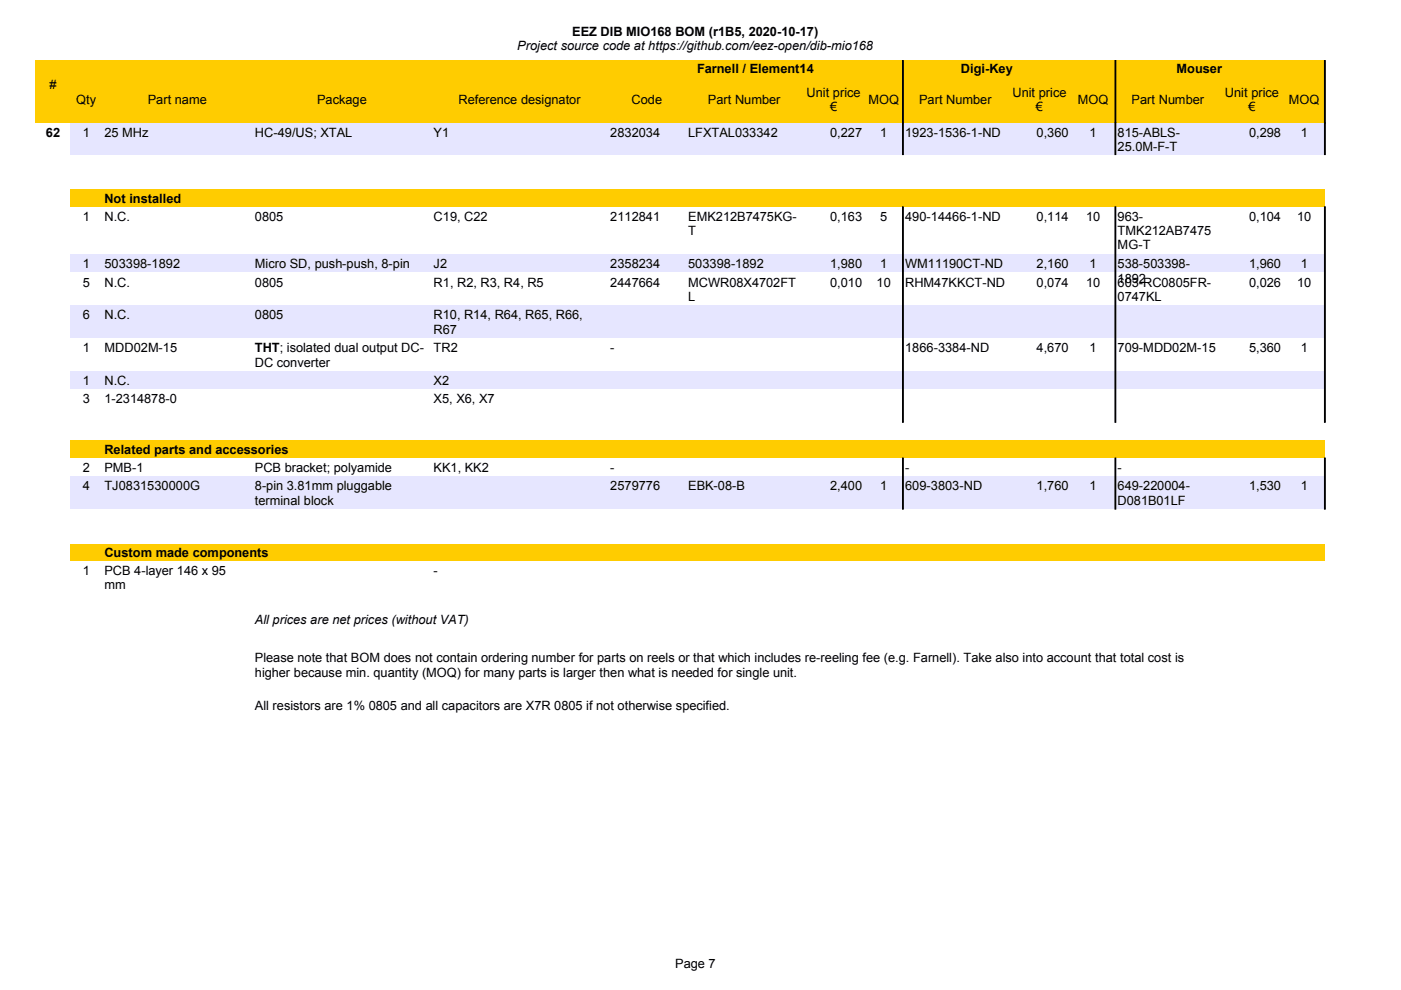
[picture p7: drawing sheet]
<svg xmlns="http://www.w3.org/2000/svg" width="297mm" height="210mm" viewBox="0 0 297 210" stroke-linecap="round" stroke-linejoin="round" font-family="sans-serif">
<defs><g id="words">
<g font-size="2.7">
<text x="109.7" y="10.6">Project source code at https://github.com/eez-open/dib-mio168</text>
<text x="121.3" y="7.5">EEZ DIB MIO168 BOM (r1B5, 2020-10-17)</text>
<text x="147.8" y="15.4">Farnell / Element14</text>
<text x="203.7" y="15.4">Digi-Key</text>
<text x="249.4" y="15.4">Mouser</text>
<text x="10.5" y="18.9">#</text>
<text x="16.2" y="22">Qty</text>
<text x="31.3" y="22">Part name</text>
<text x="67.2" y="22">Package</text>
<text x="97.2" y="22">Reference designator</text>
<text x="133.9" y="22">Code</text>
<text x="150.1" y="22">Part Number</text>
<text x="171" y="20.5">Unit price</text>
<text x="176" y="23.5">€</text>
<text x="184.1" y="22">MOQ</text>
<text x="194.9" y="22">Part Number</text>
<text x="214.7" y="20.5">Unit price</text>
<text x="219.6" y="23.5">€</text>
<text x="228.5" y="22">MOQ</text>
<text x="239.9" y="22">Part Number</text>
<text x="259.7" y="20.5">Unit price</text>
<text x="264.7" y="23.5">€</text>
<text x="273.3" y="22">MOQ</text>
<text x="9.7" y="29">62</text>
<text x="17.5" y="29">1</text>
<text x="22.2" y="29">25 MHz</text>
<text x="54" y="29">HC-49/US; XTAL</text>
<text x="91.9" y="29">Y1</text>
<text x="129.4" y="29">2832034</text>
<text x="145.9" y="29">LFXTAL033342</text>
<text x="176" y="29">0,227</text>
<text x="186.6" y="29">1</text>
<text x="191.9" y="29">1923-1536-1-ND</text>
<text x="219.8" y="29">0,360</text>
<text x="231" y="29">1</text>
<text x="237" y="29">815-ABLS-</text>
<text x="264.8" y="29">0,298</text>
<text x="275.8" y="29">1</text>
<text x="237" y="32.1">25.0M-F-T</text>
<text x="17.5" y="46.8">1</text>
<text x="22.2" y="46.8">N.C.</text>
<text x="22.2" y="43">Not installed</text>
<text x="54" y="46.8">0805</text>
<text x="91.9" y="46.8">C19, C22</text>
<text x="129.4" y="46.8">2112841</text>
<text x="145.9" y="46.8">EMK212B7475KG-</text>
<text x="176" y="46.8">0,163</text>
<text x="186.6" y="46.8">5</text>
<text x="191.9" y="46.8">490-14466-1-ND</text>
<text x="219.8" y="46.8">0,114</text>
<text x="230.3" y="46.8">10</text>
<text x="237" y="46.8">963-</text>
<text x="264.8" y="46.8">0,104</text>
<text x="275" y="46.8">10</text>
<text x="145.9" y="49.8">T</text>
<text x="237" y="49.8">TMK212AB7475</text>
<text x="237" y="52.9">MG-T</text>
<text x="17.5" y="56.9">1</text>
<text x="22.2" y="56.9">503398-1892</text>
<text x="54" y="56.9">Micro SD, push-push, 8-pin</text>
<text x="91.9" y="56.9">J2</text>
<text x="129.4" y="56.9">2358234</text>
<text x="145.9" y="56.9">503398-1892</text>
<text x="176" y="56.9">1,980</text>
<text x="186.6" y="56.9">1</text>
<text x="191.9" y="56.9">WM11190CT-ND</text>
<text x="219.8" y="56.9">2,160</text>
<text x="231" y="56.9">1</text>
<text x="237" y="56.9">538-503398-</text>
<text x="237" y="59.9">1892</text>
<text x="264.8" y="56.9">1,960</text>
<text x="275.8" y="56.9">1</text>
<text x="17.5" y="60.7">5</text>
<text x="22.2" y="60.7">N.C.</text>
<text x="54" y="60.7">0805</text>
<text x="91.9" y="60.7">R1, R2, R3, R4, R5</text>
<text x="129.4" y="60.7">2447664</text>
<text x="145.9" y="60.7">MCWR08X4702FT</text>
<text x="145.9" y="63.8">L</text>
<text x="176" y="60.7">0,010</text>
<text x="185.8" y="60.7">10</text>
<text x="191.9" y="60.7">RHM47KKCT-ND</text>
<text x="219.8" y="60.7">0,074</text>
<text x="230.3" y="60.7">10</text>
<text x="237" y="60.7">603-RC0805FR-</text>
<text x="237" y="63.8">0747KL</text>
<text x="264.8" y="60.7">0,026</text>
<text x="275" y="60.7">10</text>
<text x="17.5" y="67.7">6</text>
<text x="22.2" y="67.7">N.C.</text>
<text x="54" y="67.7">0805</text>
<text x="91.9" y="67.7">R10, R14, R64, R65, R66,</text>
<text x="91.9" y="70.8">R67</text>
<text x="17.5" y="74.7">1</text>
<text x="22.2" y="74.7">MDD02M-15</text>
<text x="54" y="74.7">THT; isolated dual output DC-</text>
<text x="54" y="77.7">DC converter</text>
<text x="91.9" y="74.7">TR2</text>
<text x="129.4" y="74.7">-</text>
<text x="191.9" y="74.7">1866-3384-ND</text>
<text x="219.8" y="74.7">4,670</text>
<text x="231" y="74.7">1</text>
<text x="237" y="74.7">709-MDD02M-15</text>
<text x="264.8" y="74.7">5,360</text>
<text x="275.8" y="74.7">1</text>
<text x="17.5" y="81.7">1</text>
<text x="22.2" y="81.7">N.C.</text>
<text x="91.9" y="81.7">X2</text>
<text x="17.5" y="85.5">3</text>
<text x="22.2" y="85.5">1-2314878-0</text>
<text x="91.9" y="85.5">X5, X6, X7</text>
<text x="17.5" y="100.1">2</text>
<text x="22.2" y="100.1">PMB-1</text>
<text x="22.2" y="96.2">Related parts and accessories</text>
<text x="54" y="100.1">PCB bracket; polyamide</text>
<text x="91.9" y="100.1">KK1, KK2</text>
<text x="129.4" y="100.1">-</text>
<text x="191.9" y="100.1">-</text>
<text x="237" y="100.1">-</text>
<text x="17.5" y="104">4</text>
<text x="22.2" y="104">TJ0831530000G</text>
<text x="54" y="104">8-pin 3.81mm pluggable</text>
<text x="54" y="107">terminal block</text>
<text x="129.4" y="104">2579776</text>
<text x="145.9" y="104">EBK-08-B</text>
<text x="176" y="104">2,400</text>
<text x="186.6" y="104">1</text>
<text x="191.9" y="104">609-3803-ND</text>
<text x="219.8" y="104">1,760</text>
<text x="231" y="104">1</text>
<text x="237" y="104">649-220004-</text>
<text x="237" y="107">D081B01LF</text>
<text x="264.8" y="104">1,530</text>
<text x="275.8" y="104">1</text>
<text x="22.2" y="118.1">Custom made components</text>
<text x="17.5" y="121.9">1</text>
<text x="22.2" y="121.9">PCB 4-layer 146 x 95</text>
<text x="22.2" y="124.9">mm</text>
<text x="91.9" y="121.9">-</text>
<text x="54" y="132.3">All prices are net prices (without VAT)</text>
<text x="54" y="140.4">Please note that BOM does not contain ordering number for parts on reels or that which includes re-reeling fee (e.g. Farnell). Take also into account that total cost is</text>
<text x="54" y="143.5">higher because min. quantity (MOQ) for many parts is larger then what is needed for single unit.</text>
<text x="54" y="150.6">All resistors are 1% 0805 and all capacitors are X7R 0805 if not otherwise specified.</text>
<text x="143.2" y="205.3">Page 7</text>
</g>
</g></defs>
<path d="M7.6 12.8h273.3v13.2h-273.3z" fill-rule="evenodd" fill="#fc0"/>
<g fill="#000" stroke="#000" stroke-width=".21">
<path d="M191.3 12.8h.2v13.3h-.2z" fill-rule="evenodd"/>
<path d="M236.4 12.8h.2v13.3h-.2z" fill-rule="evenodd"/>
<path d="M280.8 12.8h.2v13.3h-.2z" fill-rule="evenodd"/>
</g>
<path d="M14.9 26.1h266v6.7h-266z" fill-rule="evenodd" fill="#e6e6ff"/>
<path d="M14.9 40.2h266v3.7h-266z" fill-rule="evenodd" fill="#fc0"/>
<g fill="#e6e6ff">
<path d="M14.9 53.9h266v3.8h-266z" fill-rule="evenodd"/>
<path d="M14.9 64.8h266v6.9h-266z" fill-rule="evenodd"/>
<path d="M14.9 78.7h266v3.8h-266z" fill-rule="evenodd"/>
</g>
<path d="M14.9 93.3h266v3.8h-266z" fill-rule="evenodd" fill="#fc0"/>
<path d="M14.9 101h266v7h-266z" fill-rule="evenodd" fill="#e6e6ff"/>
<path d="M14.9 115.4h266v3.5h-266z" fill-rule="evenodd" fill="#fc0"/>
<g fill="#000" stroke="#000" stroke-width=".21">
<path d="M191.3 26.1h.2v6.7h-.2z" fill-rule="evenodd"/>
<path d="M236.4 26.1h.2v6.7h-.2z" fill-rule="evenodd"/>
<path d="M280.8 26.1h.2v6.7h-.2z" fill-rule="evenodd"/>
<path d="M191.3 43.9h.2v45.6h-.2z" fill-rule="evenodd"/>
<path d="M236.4 43.9h.2v45.6h-.2z" fill-rule="evenodd"/>
<path d="M280.8 43.9h.2v45.6h-.2z" fill-rule="evenodd"/>
<path d="M191.3 97.1h.2v10.9h-.2z" fill-rule="evenodd"/>
<path d="M236.4 97.1h.2v10.9h-.2z" fill-rule="evenodd"/>
<path d="M280.8 97.1h.2v10.9h-.2z" fill-rule="evenodd"/>
</g>
<use href="#words"/>
</svg>
